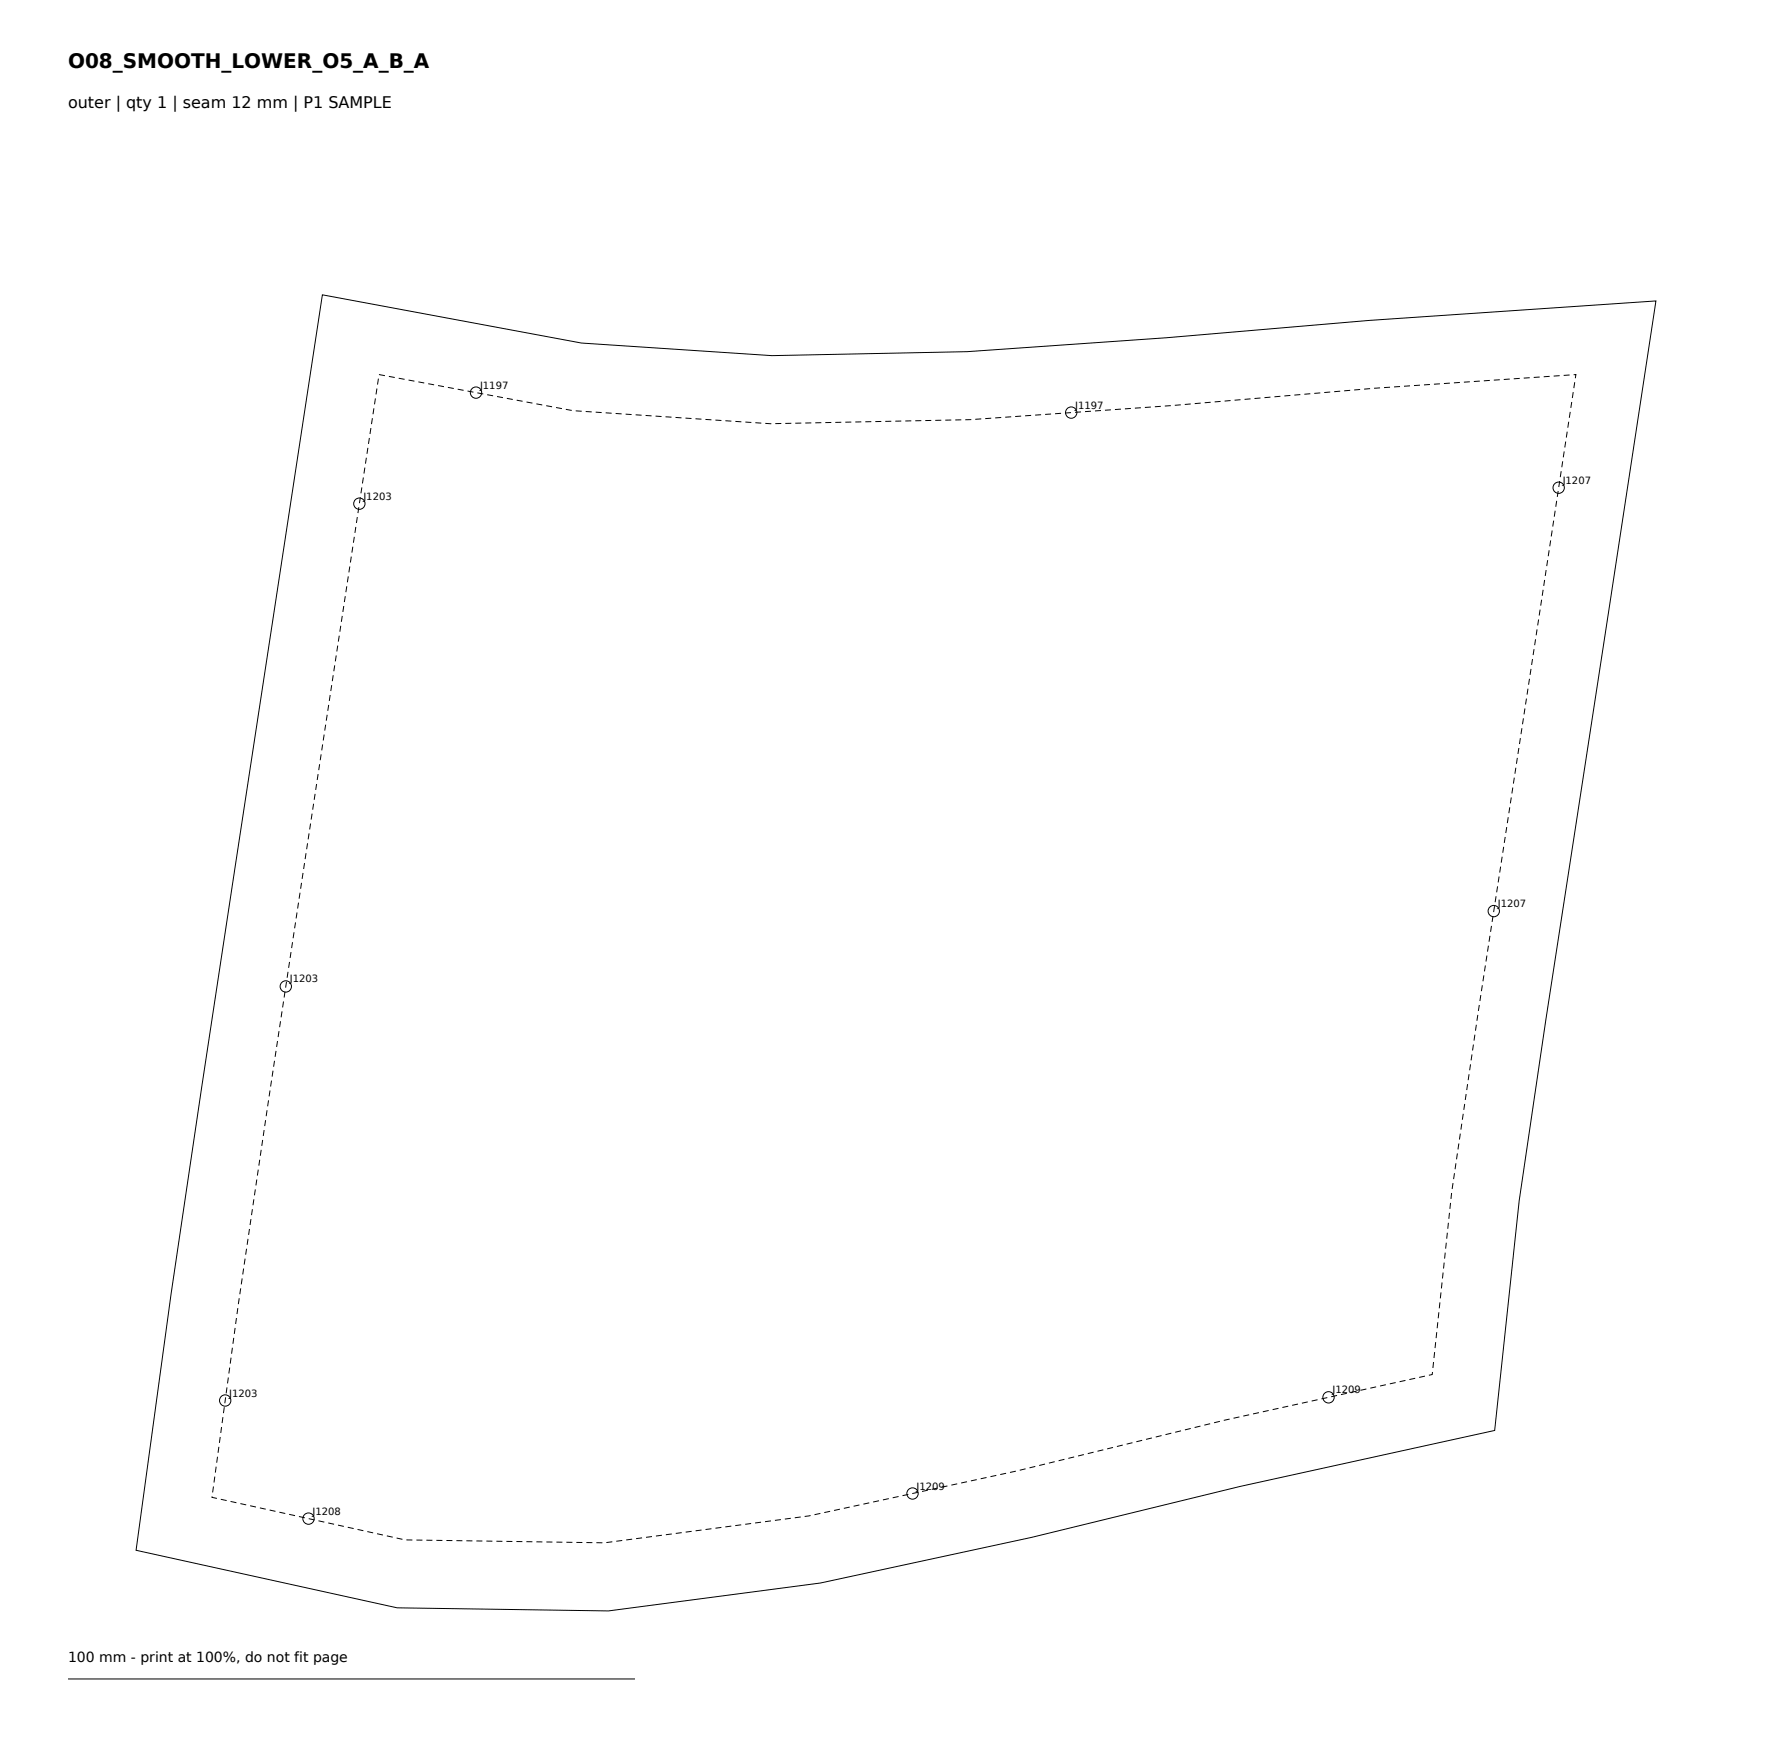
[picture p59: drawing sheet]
<svg xmlns="http://www.w3.org/2000/svg" width="316mm" height="308mm" viewBox="0 0 316 308" stroke-linecap="round" stroke-linejoin="round" font-family="sans-serif">
<defs><g id="words">
<text font-size="3.5" x="12" y="12">O08_SMOOTH_LOWER_O5_A_B_A</text>
<text font-size="2.8" x="12" y="19">outer | qty 1 | seam 12 mm | P1 SAMPLE</text>
<text font-size="2.5" x="12" y="293.1">100 mm - print at 100%, do not fit page</text>
<g font-size="1.8">
<text x="84.7" y="68.5">J1197</text>
<text x="189.6" y="72.1">J1197</text>
<text x="64.1" y="88.1">J1203</text>
<text x="275.6" y="85.3">J1207</text>
<text x="264.2" y="160">J1207</text>
<text x="51.1" y="173.3">J1203</text>
<text x="235" y="245.8">J1209</text>
<text x="40.4" y="246.3">J1203</text>
<text x="161.7" y="262.7">J1209</text>
<text x="55.1" y="267.1">J1208</text>
</g>
</g></defs>
<g fill="none" stroke="#000" stroke-width=".18">
<path d="M56.9 52l45.7 8.5 33.6 2.2 34.4-.7 35.2-2.4 35.7-3.1 50.6-3.4-19.4 126.7-4.7 32-4.4 40.5-44.9 9.9-36.8 9-37.2 8-37.4 4.9-37.2-.5-46.1-10.2 6.2-45.2 5.3-36.3zM12 296.1h100"/>
<circle cx="84" cy="69.2" r="1"/>
<circle cx="188.9" cy="72.8" r="1"/>
<circle cx="63.4" cy="88.8" r="1"/>
<circle cx="274.9" cy="86" r="1"/>
<circle cx="50.4" cy="174" r="1"/>
<circle cx="263.5" cy="160.7" r="1"/>
<circle cx="39.7" cy="247" r="1"/>
<circle cx="234.3" cy="246.5" r="1"/>
<circle cx="54.4" cy="267.8" r="1"/>
<circle cx="160.9" cy="263.4" r="1"/>
</g>
<path d="M66.9 66.1l34.2 6.3 34.8 2.3 35.3-.7 35.5-2.5 35.7-3 35.6-2.4-17.2 111.9-4.8 32.3-3.4 32.1-36.6 8.1-36.8 9-36.6 7.9-36 4.7-35.2-.5-34-7.5 4.7-34.2 5.3-36.2z" fill="none" stroke="#000" stroke-width=".18" stroke-dasharray="1.1 .7" stroke-linecap="butt"/>
<use href="#words"/>
</svg>
